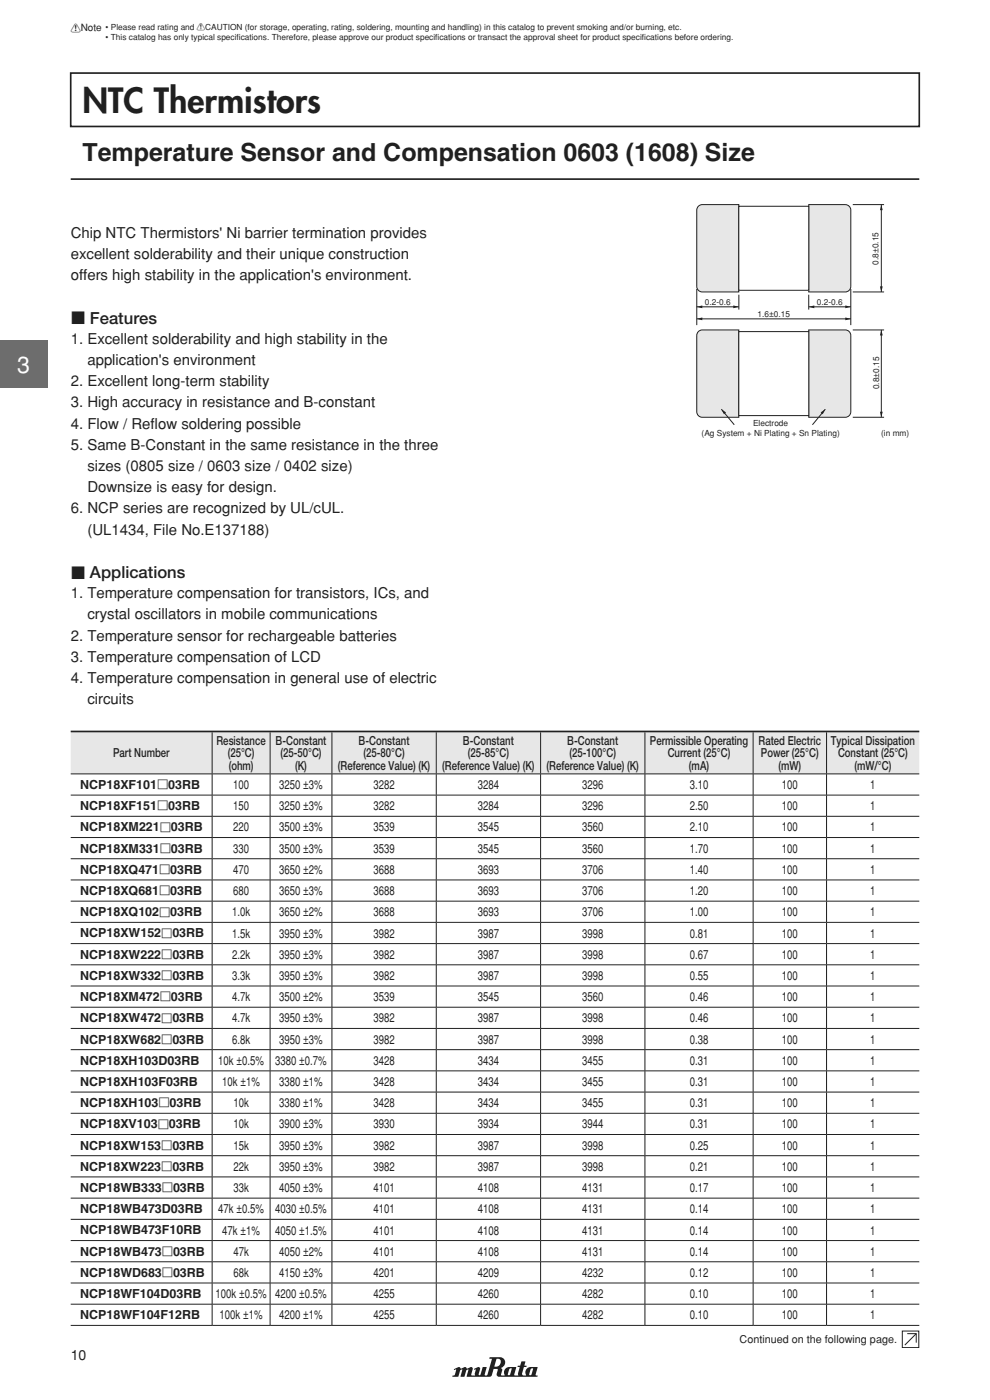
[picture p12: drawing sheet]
<svg xmlns="http://www.w3.org/2000/svg" width="210mm" height="297mm" viewBox="0 0 210 297" stroke-linecap="round" stroke-linejoin="round" font-family="sans-serif">
<defs><g id="words">
<text font-size="7.2" fill="#231f20" x="17.5" y="23.9">NTC Thermistors</text>
<text font-size="5.3" fill="#231f20" x="17.5" y="34.2">Temperature Sensor and Compensation 0603 (1608) Size</text>
<text font-size="4.9" fill="#fff" x="3.6" y="79.1">3</text>
<g font-size="3.5" fill="#231f20">
<text x="15" y="68.8">c Features</text>
<text x="15" y="122.8">c Applications</text>
</g>
<g font-size="3.2" fill="#231f20">
<text x="15" y="50.4">Chip NTC Thermistors' Ni barrier termination provides</text>
<text x="15" y="54.9">excellent solderability and their unique construction</text>
<text x="15" y="59.4">offers high stability in the application's environment.</text>
<text x="15" y="72.9">1. Excellent solderability and high stability in the</text>
<text x="18.5" y="77.4">application's environment</text>
<text x="15" y="81.9">2. Excellent long-term stability</text>
<text x="15" y="86.4">3. High accuracy in resistance and B-constant</text>
<text x="15" y="90.9">4. Flow / Ref</text>
<text x="15" y="95.4">5. Same B-Constant in the same resistance in the three</text>
<text x="31.9" y="90.9">l ow soldering possible</text>
<text x="18.5" y="99.9">sizes (0805 size / 0603 size / 0402 size)</text>
<text x="18.5" y="104.4">Downsize is easy for design.</text>
<text x="15" y="108.9">6. NCP series are recognized by UL/cUL.</text>
<text x="18.5" y="113.4">(UL1434, File No.E137188)</text>
<text x="15" y="126.9">1. Temperature compensation for transistors, ICs, and</text>
<text x="18.5" y="131.4">crystal oscillators in mobile communications</text>
<text x="15" y="135.9">2. Temperature sensor for rechargeable batteries</text>
<text x="15" y="140.4">3. Temperature compensation of LCD</text>
<text x="15" y="144.9">4. Temperature compensation in general use of electric</text>
<text x="18.5" y="149.4">circuits</text>
</g>
<text font-size="3" fill="#231f20" x="15" y="288.6">10</text>
<g font-size="2.6" fill="#231f20">
<text x="24" y="160.6">Part Number</text>
<text x="45.9" y="158">Resistance</text>
<text x="48.3" y="160.6">(25°C)</text>
<text x="58.5" y="158">B-Constant</text>
<text x="59.5" y="160.6">(25-50°C)</text>
<text x="76.1" y="158">B-Constant</text>
<text x="77.1" y="160.6">(25-80°C)</text>
<text x="98.2" y="158">B-Constant</text>
<text x="99.2" y="160.6">(25-85°C)</text>
<text x="120.3" y="158">B-Constant</text>
<text x="120.8" y="160.6">(25-100°C)</text>
<text x="137.9" y="158">Permissible Operating</text>
<text x="141.6" y="160.6">Current (25°C)</text>
<text x="160.9" y="158">Rated Electric</text>
<text x="161.4" y="160.6">Power (25°C)</text>
<text x="176.3" y="158">Typical Dissipation</text>
<text x="177.8" y="160.6">Constant (25°C)</text>
<text x="17" y="167.4">NCP18XF101p03RB</text>
<text x="48.5" y="163.3">(ohm)</text>
<text x="49.4" y="167.4">100</text>
<text x="59.2" y="167.4">3250 ±3%</text>
<text x="62.6" y="163.3">(K)</text>
<text x="71.7" y="163.3">(Reference Value) (K)</text>
<text x="79.2" y="167.4">3282</text>
<text x="93.8" y="163.3">(Reference Value) (K)</text>
<text x="101.3" y="167.4">3284</text>
<text x="115.9" y="163.3">(Reference Value) (K)</text>
<text x="123.5" y="167.4">3296</text>
<text x="146.1" y="163.3">(mA)</text>
<text x="146.3" y="167.4">3.10</text>
<text x="165.1" y="163.3">(mW)</text>
<text x="165.8" y="167.4">100</text>
<text x="181.3" y="163.3">(mW/°C)</text>
<text x="184.6" y="167.4">1</text>
<text x="17" y="171.9">NCP18XF151p03RB</text>
<text x="49.4" y="171.9">150</text>
<text x="59.2" y="171.9">3250 ±3%</text>
<text x="79.2" y="171.9">3282</text>
<text x="101.3" y="171.9">3284</text>
<text x="123.5" y="171.9">3296</text>
<text x="146.3" y="171.9">2.50</text>
<text x="165.8" y="171.9">100</text>
<text x="184.6" y="171.9">1</text>
<text x="17" y="176.4">NCP18XM221p03RB</text>
<text x="49.4" y="176.4">220</text>
<text x="59.2" y="176.4">3500 ±3%</text>
<text x="79.2" y="176.4">3539</text>
<text x="101.3" y="176.4">3545</text>
<text x="123.5" y="176.4">3560</text>
<text x="146.3" y="176.4">2.10</text>
<text x="165.8" y="176.4">100</text>
<text x="184.6" y="176.4">1</text>
<text x="17" y="180.9">NCP18XM331p03RB</text>
<text x="17" y="185.4">NCP18XQ471p03RB</text>
<text x="49.4" y="180.9">330</text>
<text x="49.4" y="185.4">470</text>
<text x="59.2" y="180.9">3500 ±3%</text>
<text x="59.2" y="185.4">3650 ±2%</text>
<text x="79.2" y="180.9">3539</text>
<text x="79.2" y="185.4">3688</text>
<text x="101.3" y="180.9">3545</text>
<text x="101.3" y="185.4">3693</text>
<text x="123.5" y="180.9">3560</text>
<text x="123.5" y="185.4">3706</text>
<text x="146.3" y="180.9">1.70</text>
<text x="146.3" y="185.4">1.40</text>
<text x="165.8" y="180.9">100</text>
<text x="165.8" y="185.4">100</text>
<text x="184.6" y="180.9">1</text>
<text x="184.6" y="185.4">1</text>
<text x="17" y="189.9">NCP18XQ681p03RB</text>
<text x="49.4" y="189.9">680</text>
<text x="59.2" y="189.9">3650 ±3%</text>
<text x="79.2" y="189.9">3688</text>
<text x="101.3" y="189.9">3693</text>
<text x="123.5" y="189.9">3706</text>
<text x="146.3" y="189.9">1.20</text>
<text x="165.8" y="189.9">100</text>
<text x="184.6" y="189.9">1</text>
<text x="17" y="194.4">NCP18XQ102p03RB</text>
<text x="49.2" y="194.4">1.0k</text>
<text x="59.2" y="194.4">3650 ±2%</text>
<text x="79.2" y="194.4">3688</text>
<text x="101.3" y="194.4">3693</text>
<text x="123.5" y="194.4">3706</text>
<text x="146.3" y="194.4">1.00</text>
<text x="165.8" y="194.4">100</text>
<text x="184.6" y="194.4">1</text>
<text x="17" y="198.9">NCP18XW152p03RB</text>
<text x="17" y="203.4">NCP18XW222p03RB</text>
<text x="49.2" y="198.9">1.5k</text>
<text x="49.2" y="203.4">2.2k</text>
<text x="59.2" y="198.9">3950 ±3%</text>
<text x="59.2" y="203.4">3950 ±3%</text>
<text x="79.2" y="198.9">3982</text>
<text x="79.2" y="203.4">3982</text>
<text x="101.3" y="198.9">3987</text>
<text x="101.3" y="203.4">3987</text>
<text x="123.5" y="198.9">3998</text>
<text x="123.5" y="203.4">3998</text>
<text x="146.3" y="198.9">0.81</text>
<text x="146.3" y="203.4">0.67</text>
<text x="165.8" y="198.9">100</text>
<text x="165.8" y="203.4">100</text>
<text x="184.6" y="198.9">1</text>
<text x="184.6" y="203.4">1</text>
<text x="17" y="207.9">NCP18XW332p03RB</text>
<text x="49.2" y="207.9">3.3k</text>
<text x="59.2" y="207.9">3950 ±3%</text>
<text x="79.2" y="207.9">3982</text>
<text x="101.3" y="207.9">3987</text>
<text x="123.5" y="207.9">3998</text>
<text x="146.3" y="207.9">0.55</text>
<text x="165.8" y="207.9">100</text>
<text x="184.6" y="207.9">1</text>
<text x="17" y="212.4">NCP18XM472p03RB</text>
<text x="49.2" y="212.4">4.7k</text>
<text x="59.2" y="212.4">3500 ±2%</text>
<text x="79.2" y="212.4">3539</text>
<text x="101.3" y="212.4">3545</text>
<text x="123.5" y="212.4">3560</text>
<text x="146.3" y="212.4">0.46</text>
<text x="165.8" y="212.4">100</text>
<text x="184.6" y="212.4">1</text>
<text x="17" y="216.9">NCP18XW472p03RB</text>
<text x="17" y="221.4">NCP18XW682p03RB</text>
<text x="49.2" y="216.9">4.7k</text>
<text x="49.2" y="221.4">6.8k</text>
<text x="59.2" y="216.9">3950 ±3%</text>
<text x="59.2" y="221.4">3950 ±3%</text>
<text x="79.2" y="216.9">3982</text>
<text x="79.2" y="221.4">3982</text>
<text x="101.3" y="216.9">3987</text>
<text x="101.3" y="221.4">3987</text>
<text x="123.5" y="216.9">3998</text>
<text x="123.5" y="221.4">3998</text>
<text x="146.3" y="216.9">0.46</text>
<text x="146.3" y="221.4">0.38</text>
<text x="165.8" y="216.9">100</text>
<text x="165.8" y="221.4">100</text>
<text x="184.6" y="216.9">1</text>
<text x="184.6" y="221.4">1</text>
<text x="17" y="225.9">NCP18XH103D03RB</text>
<text x="46.3" y="225.9">10k ±0.5%</text>
<text x="58.4" y="225.9">3380 ±0.7%</text>
<text x="79.2" y="225.9">3428</text>
<text x="101.3" y="225.9">3434</text>
<text x="123.5" y="225.9">3455</text>
<text x="146.3" y="225.9">0.31</text>
<text x="165.8" y="225.9">100</text>
<text x="184.6" y="225.9">1</text>
<text x="17" y="230.4">NCP18XH103F03RB</text>
<text x="47.2" y="230.4">10k ±1%</text>
<text x="59.2" y="230.4">3380 ±1%</text>
<text x="79.2" y="230.4">3428</text>
<text x="101.3" y="230.4">3434</text>
<text x="123.5" y="230.4">3455</text>
<text x="146.3" y="230.4">0.31</text>
<text x="165.8" y="230.4">100</text>
<text x="184.6" y="230.4">1</text>
<text x="17" y="234.9">NCP18XH103p03RB</text>
<text x="17" y="239.4">NCP18XV103p03RB</text>
<text x="49.5" y="234.9">10k</text>
<text x="49.5" y="239.4">10k</text>
<text x="59.2" y="234.9">3380 ±1%</text>
<text x="59.2" y="239.4">3900 ±3%</text>
<text x="79.2" y="234.9">3428</text>
<text x="79.2" y="239.4">3930</text>
<text x="101.3" y="234.9">3434</text>
<text x="101.3" y="239.4">3934</text>
<text x="123.5" y="234.9">3455</text>
<text x="123.5" y="239.4">3944</text>
<text x="146.3" y="234.9">0.31</text>
<text x="146.3" y="239.4">0.31</text>
<text x="165.8" y="234.9">100</text>
<text x="165.8" y="239.4">100</text>
<text x="184.6" y="234.9">1</text>
<text x="184.6" y="239.4">1</text>
<text x="17" y="243.9">NCP18XW153p03RB</text>
<text x="49.5" y="243.9">15k</text>
<text x="59.2" y="243.9">3950 ±3%</text>
<text x="79.2" y="243.9">3982</text>
<text x="101.3" y="243.9">3987</text>
<text x="123.5" y="243.9">3998</text>
<text x="146.3" y="243.9">0.25</text>
<text x="165.8" y="243.9">100</text>
<text x="184.6" y="243.9">1</text>
<text x="17" y="248.4">NCP18XW223p03RB</text>
<text x="49.5" y="248.4">22k</text>
<text x="59.2" y="248.4">3950 ±3%</text>
<text x="79.2" y="248.4">3982</text>
<text x="101.3" y="248.4">3987</text>
<text x="123.5" y="248.4">3998</text>
<text x="146.3" y="248.4">0.21</text>
<text x="165.8" y="248.4">100</text>
<text x="184.6" y="248.4">1</text>
<text x="17" y="252.9">NCP18WB333p03RB</text>
<text x="17" y="257.4">NCP18WB473D03RB</text>
<text x="46.3" y="257.4">47k ±0.5%</text>
<text x="49.5" y="252.9">33k</text>
<text x="58.4" y="257.4">4030 ±0.5%</text>
<text x="59.2" y="252.9">4050 ±3%</text>
<text x="79.2" y="257.4">4101</text>
<text x="79.2" y="252.9">4101</text>
<text x="101.3" y="252.9">4108</text>
<text x="101.3" y="257.4">4108</text>
<text x="123.5" y="252.9">4131</text>
<text x="123.5" y="257.4">4131</text>
<text x="146.3" y="252.9">0.17</text>
<text x="146.3" y="257.4">0.14</text>
<text x="165.8" y="252.9">100</text>
<text x="165.8" y="257.4">100</text>
<text x="184.6" y="252.9">1</text>
<text x="184.6" y="257.4">1</text>
<text x="17" y="261.9">NCP18WB473F10RB</text>
<text x="47.2" y="261.9">47k ±1%</text>
<text x="58.4" y="261.9">4050 ±1.5%</text>
<text x="79.2" y="261.9">4101</text>
<text x="101.3" y="261.9">4108</text>
<text x="123.5" y="261.9">4131</text>
<text x="146.3" y="261.9">0.14</text>
<text x="165.8" y="261.9">100</text>
<text x="184.6" y="261.9">1</text>
<text x="17" y="266.4">NCP18WB473p03RB</text>
<text x="49.5" y="266.4">47k</text>
<text x="59.2" y="266.4">4050 ±2%</text>
<text x="79.2" y="266.4">4101</text>
<text x="101.3" y="266.4">4108</text>
<text x="123.5" y="266.4">4131</text>
<text x="146.3" y="266.4">0.14</text>
<text x="165.8" y="266.4">100</text>
<text x="184.6" y="266.4">1</text>
<text x="17" y="270.9">NCP18WD683p03RB</text>
<text x="17" y="275.4">NCP18WF104D03RB</text>
<text x="45.7" y="275.4">100k ±0.5% 4200 ±0.5%</text>
<text x="49.5" y="270.9">68k</text>
<text x="59.2" y="270.9">4150 ±3%</text>
<text x="79.2" y="275.4">4255</text>
<text x="79.2" y="270.9">4201</text>
<text x="101.3" y="270.9">4209</text>
<text x="101.3" y="275.4">4260</text>
<text x="123.5" y="270.9">4232</text>
<text x="123.5" y="275.4">4282</text>
<text x="146.3" y="270.9">0.12</text>
<text x="146.3" y="275.4">0.10</text>
<text x="165.8" y="270.9">100</text>
<text x="165.8" y="275.4">100</text>
<text x="184.6" y="270.9">1</text>
<text x="184.6" y="275.4">1</text>
<text x="17" y="279.9">NCP18WF104F12RB</text>
<text x="46.6" y="279.9">100k ±1%</text>
<text x="59.2" y="279.9">4200 ±1%</text>
<text x="79.2" y="279.9">4255</text>
<text x="101.3" y="279.9">4260</text>
<text x="123.5" y="279.9">4282</text>
<text x="146.3" y="279.9">0.10</text>
<text x="165.8" y="279.9">100</text>
<text x="184.6" y="279.9">1</text>
</g>
<text font-size="2.3" fill="#231f20" x="156.9" y="284.9">Continued on the following page.</text>
<text font-size="2.1" fill="#231f20" x="15" y="6.7">!Note</text>
<g font-size="1.8" fill="#231f20">
<text x="22.4" y="6.4">• Please read rating and !CAUTION (for storage, operating, rating, soldering, mounting and handling) in this catalog to prevent smoking and/or burning, etc.</text>
<text x="22.4" y="8.5">• This catalog has only typical specifcations. Therefore, please approve our product specif</text>
<text x="50.2" y="8.5">i</text>
<text x="92.3" y="8.5">i cations or transact the approval sheet for product specif</text>
<text x="136.2" y="8.5">i cations before ordering.</text>
<text x="186.4" y="56.1" transform="rotate(-90 186.4 56.1)">0.8±0.15</text>
<text x="149.5" y="64.7">0.2-0.6</text>
<text x="173.3" y="64.7">0.2-0.6</text>
<text x="160.7" y="67.2">1.6±0.15</text>
<text x="186.5" y="82.6" transform="rotate(-90 186.5 82.6)">0.8±0.15</text>
<text x="148.8" y="92.6">(Ag System + Ni Plating + Sn Plating)</text>
<text x="159.8" y="90.4">Electrode</text>
<text x="186.9" y="92.5">(in mm)</text>
</g>
</g></defs>
<path d="M15 15.5h180v11.3h-180zM15 38h180z" fill="none" stroke="#231f20" stroke-width=".35"/>
<path d="M15 38h180" fill="none" stroke="#e6e7e8" stroke-width=".21"/>
<path d="M148 43.9l.6-.4 .4-.1h7.7v18.5h-7.7a1.17 1.17 0 0 1-1.2-1.1v-16.2z" fill="#e6e7e8"/>
<path d="M148 43.9l.6-.4 .4-.1h7.7v18.5h-7.7a1.17 1.17 0 0 1-1.2-1.1v-16.2z" fill="none" stroke="#231f20" stroke-width=".21"/>
<path d="M171.6 43.4h7.7a1.17 1.17 0 0 1 1.2 1.2v16.2a1.17 1.17 0 0 1-1.2 1.1h-7.7z" fill="#e6e7e8"/>
<path d="M171.6 43.4h7.7a1.17 1.17 0 0 1 1.2 1.2v16.2a1.17 1.17 0 0 1-1.2 1.1h-7.7z" fill="none" stroke="#231f20" stroke-width=".21"/>
<path d="M156.7 43.8h14.9v17.8h-14.9z" fill="#fff"/>
<path d="M156.7 43.8h14.9v17.8h-14.9z" fill="none" stroke="#231f20" stroke-width=".21"/>
<path d="M148 70.5l.6-.4 .4-.1h7.7v18.5h-7.7a1.17 1.17 0 0 1-1.2-1.1v-16.2z" fill="#e6e7e8"/>
<path d="M148 70.5l.6-.4 .4-.1h7.7v18.5h-7.7a1.17 1.17 0 0 1-1.2-1.1v-16.2z" fill="none" stroke="#231f20" stroke-width=".21"/>
<path d="M171.6 70h7.7a1.17 1.17 0 0 1 1.2 1.2v16.2a1.17 1.17 0 0 1-1.2 1.1h-7.7z" fill="#e6e7e8"/>
<path d="M171.6 70h7.7a1.17 1.17 0 0 1 1.2 1.2v16.2a1.17 1.17 0 0 1-1.2 1.1h-7.7z" fill="none" stroke="#231f20" stroke-width=".21"/>
<path d="M156.7 70.3h14.9v17.9h-14.9z" fill="#fff"/>
<g fill="none" stroke="#231f20" stroke-width=".21">
<path d="M180.9 43.4h6.6M186.9 43.4v18.5M147.8 61.3v7.7M147.8 65.1h8.9M147.8 67.6h32.7M156.7 70.3h14.9v17.9h-14.9zM156.7 62.5v3.2M171.6 62.5v3.2M171.6 65.1h8.9M180.5 61.3v7.7M180.9 61.9h6.6M180.9 70h6.6"/>
<path d="M186.9 70v18.5M153 86.8l2.8 3.3M180.9 88.5h6.6"/>
</g>
<path d="M153 86.8l1 .7-.4 .4z" fill="#231f20"/>
<path d="M175.1 86.8l-2.8 3.3" fill="none" stroke="#231f20" stroke-width=".21"/>
<g fill="#231f20">
<path d="M174.1 87.5l1-.7-.6 1.1z"/>
<path d="M155.6 64.8l1.1 .3-1.1 .3z"/>
<path d="M147.8 65.1l1.2-.3v.6z"/>
<path d="M179.3 64.8l1.2 .3-1.2 .3z"/>
<path d="M171.6 65.1l1.1-.3v.6z"/>
<path d="M179.3 67.4l1.2 .2-1.2 .3z"/>
<path d="M147.8 67.6l1.2-.2v.5z"/>
<path d="M187 43.4l.2 1.2h-.5z"/>
<path d="M187 70l.2 1.2h-.5z"/>
<path d="M186.7 60.8h.5l-.2 1.1z"/>
<path d="M186.7 87.3h.5l-.2 1.2z"/>
</g>
<path d="M191.4 282.4h3.5v3.5h-3.5zM192.4 282.9h2v1.9M194.4 282.9l-2.5 2.4" fill="none" stroke="#231f20" stroke-width=".21"/>
<path d="M15 155.2h30v9h-30zM45 155.2h12.3v9h-12.3zM57.3 155.2h13.1v9h-13.1zM70.4 155.2h22.1v9h-22.1zM92.5 155.2h22.2v9h-22.2zM114.7 155.2h22.1v9h-22.1zM136.8 155.2h23v9h-23zM159.8 155.2h15.5v9h-15.5zM175.3 155.2h19.7v9h-19.7z" fill="#e6e7e8"/>
<path d="M15 155.2h180" fill="none" stroke="#231f20" stroke-width=".35"/>
<g fill="none" stroke="#231f20" stroke-width=".21">
<path d="M45 155.4v8.7M57.3 155.4v8.7M70.4 155.4v8.7M92.5 155.4v8.7M114.7 155.4v8.7M136.8 155.4v8.7M159.8 155.4v8.7M175.3 155.4v8.7M15 164.2h180M15 168.7h180M15 173.2h180M15 177.7h180"/>
<path d="M45 164.2v4.4M45 168.7v4.4M45 173.2v4.4M45 177.7v4.4M57.3 164.2v4.4M57.3 168.7v4.4M57.3 173.2v4.4M57.3 177.7v4.4M70.4 164.2v4.4M70.4 168.7v4.4M70.4 173.2v4.4M70.4 177.7v4.4"/>
<path d="M92.5 164.2v4.4M92.5 168.7v4.4M92.5 173.2v4.4M92.5 177.7v4.4M114.7 164.2v4.4M114.7 168.7v4.4M114.7 173.2v4.4M114.7 177.7v4.4M136.8 164.2v4.4M136.8 168.7v4.4M136.8 173.2v4.4M136.8 177.7v4.4"/>
<path d="M159.8 164.2v4.4M159.8 168.7v4.4M159.8 173.2v4.4M159.8 177.7v4.4M175.3 164.2v4.4M175.3 168.7v4.4M175.3 173.2v4.4M175.3 177.7v4.4M15 182.2h180M15 186.7h180M15 191.2h180M15 195.7h180"/>
<path d="M45 182.2v4.4M45 186.7v4.4M45 191.2v4.4M45 195.7v4.4M57.3 182.2v4.4M57.3 186.7v4.4M57.3 191.2v4.4M57.3 195.7v4.4M70.4 182.2v4.4M70.4 186.7v4.4M70.4 191.2v4.4M70.4 195.7v4.4"/>
<path d="M92.5 182.2v4.4M92.5 186.7v4.4M92.5 191.2v4.4M92.5 195.7v4.4M114.7 182.2v4.4M114.7 186.7v4.4M114.7 191.2v4.4M114.7 195.7v4.4M136.8 182.2v4.4M136.8 186.7v4.4M136.8 191.2v4.4M136.8 195.7v4.4"/>
<path d="M159.8 182.2v4.4M159.8 186.7v4.4M159.8 191.2v4.4M159.8 195.7v4.4M175.3 182.2v4.4M175.3 186.7v4.4M175.3 191.2v4.4M175.3 195.7v4.4M15 200.2h180M15 204.7h180M15 209.2h180M15 213.7h180"/>
<path d="M15 218.2h180M45 200.2v4.4M45 204.7v4.4M45 209.2v4.4M45 213.7v4.4M45 218.2v4.4M57.3 200.2v4.4M57.3 204.7v4.4M57.3 209.2v4.4M57.3 213.7v4.4M57.3 218.2v4.4M70.4 200.2v4.4"/>
<path d="M70.4 204.7v4.4M70.4 209.2v4.4M70.4 213.7v4.4M70.4 218.2v4.4M92.5 200.2v4.4M92.5 204.7v4.4M92.5 209.2v4.4M92.5 213.7v4.4M92.5 218.2v4.4M114.7 200.2v4.4M114.7 204.7v4.4M114.7 209.2v4.4"/>
<path d="M114.7 213.7v4.4M114.7 218.2v4.4M136.8 200.2v4.4M136.8 204.7v4.4M136.8 209.2v4.4M136.8 213.7v4.4M136.8 218.2v4.4M159.8 200.2v4.4M159.8 204.7v4.4M159.8 209.2v4.4M159.8 213.7v4.4M159.8 218.2v4.4"/>
<path d="M175.3 200.2v4.4M175.3 204.7v4.4M175.3 209.2v4.4M175.3 213.7v4.4M175.3 218.2v4.4M15 222.7h180M15 227.2h180M15 231.7h180M15 236.2h180M45 222.7v4.4M45 227.2v4.4M45 231.7v4.4"/>
<path d="M45 236.2v4.4M57.3 222.7v4.4M57.3 227.2v4.4M57.3 231.7v4.4M57.3 236.2v4.4M70.4 222.7v4.4M70.4 227.2v4.4M70.4 231.7v4.4M70.4 236.2v4.4M92.5 222.7v4.4M92.5 227.2v4.4M92.5 231.7v4.4"/>
<path d="M92.5 236.2v4.4M114.7 222.7v4.4M114.7 227.2v4.4M114.7 231.7v4.4M114.7 236.2v4.4M136.8 222.7v4.4M136.8 227.2v4.4M136.8 231.7v4.4M136.8 236.2v4.4M159.8 222.7v4.4M159.8 227.2v4.4M159.8 231.7v4.4"/>
<path d="M159.8 236.2v4.4M175.3 222.7v4.4M175.3 227.2v4.4M175.3 231.7v4.4M175.3 236.2v4.4M15 240.7h180M15 245.2h180M15 249.7h180M15 254.2h180M15 258.7h180M45 240.7v4.4M45 245.2v4.4"/>
<path d="M45 249.7v4.4M45 254.2v4.4M45 258.7v4.4M57.3 240.7v4.4M57.3 245.2v4.4M57.3 249.7v4.4M57.3 254.2v4.4M57.3 258.7v4.4M70.4 240.7v4.4M70.4 245.2v4.4M70.4 249.7v4.4M70.4 254.2v4.4"/>
<path d="M70.4 258.7v4.4M92.5 240.7v4.4M92.5 245.2v4.4M92.5 249.7v4.4M92.5 254.2v4.4M92.5 258.7v4.4M114.7 240.7v4.4M114.7 245.2v4.4M114.7 249.7v4.4M114.7 254.2v4.4M114.7 258.7v4.4M136.8 240.7v4.4"/>
<path d="M136.8 245.2v4.4M136.8 249.7v4.4M136.8 254.2v4.4M136.8 258.7v4.4M159.8 240.7v4.4M159.8 245.2v4.4M159.8 249.7v4.4M159.8 254.2v4.4M159.8 258.7v4.4M175.3 240.7v4.4M175.3 245.2v4.4M175.3 249.7v4.4"/>
<path d="M175.3 254.2v4.4M175.3 258.7v4.4M15 263.2h180M15 267.7h180M15 272.2h180M15 276.7h180M45 263.2v4.4M45 267.7v4.4M45 272.2v4.4M45 276.7v4.4M57.3 263.2v4.4M57.3 267.7v4.4"/>
<path d="M57.3 272.2v4.4M57.3 276.7v4.4M70.4 263.2v4.4M70.4 267.7v4.4M70.4 272.2v4.4M70.4 276.7v4.4M92.5 263.2v4.4M92.5 267.7v4.4M92.5 272.2v4.4M92.5 276.7v4.4M114.7 263.2v4.4M114.7 267.7v4.4"/>
<path d="M114.7 272.2v4.4M114.7 276.7v4.4M136.8 263.2v4.4M136.8 267.7v4.4M136.8 272.2v4.4M136.8 276.7v4.4M159.8 263.2v4.4M159.8 267.7v4.4M159.8 272.2v4.4M159.8 276.7v4.4M175.3 263.2v4.4M175.3 267.7v4.4"/>
<path d="M175.3 272.2v4.4M175.3 276.7v4.4M15 281.2h180"/>
</g>
<path d="M96.3 290.5l.1 .1 .3-.1a1.12 1.12 0 0 1-.5 1.3h-.2v.3h1.2l.4-1.4 .4-.2-.2 1.6h.7l.4-1.4 .4-.2-.2 1.6 5-.1 .2-.3 .5-1.3 .8 .1-.3 1a.5 .5 0 0 0 .5 .6h8.2v-.3l-.4-.2 .4-1.6h-1.4a1.22 1.22 0 0 0-1 1.8l-.7-.1-.2-.2 .4-1.5 .6-.1v-.2l-.5-.1 .2-.8h-.8l-.3 .9-.5 .1v.2l.4 .1a2.02 2.02 0 0 0-.3 1.6l-.7 .1-.1-.2 .3-1.6a3.3 3.3 0 0 0-2 .2 1.35 1.35 0 0 0-.4 1.6h-.7l.2-1.2-.2-.4a1.18 1.18 0 0 0 .8-1.4 1.18 1.18 0 0 0-1.4-.9h-1.8l-.1 .3 .5 .1-.9 3.3-.2 .2-.4-.2 .4-1.6h-.8l-.5 1.6-.2 .1-.2-.1 .4-1.2-.4-.4-1 .4 .1 .2h.3l-.2 1.2h-.6l-.2-.2 .4-1.2-.2-.4h-.2l-.8 .4-.3-.4h-.2l-.8 .4-.5-.4zM105.3 288.3a.71 .71 0 0 1 .9 .3 .71 .71 0 0 1-.2 .9l-.3 .3-.8 .1zM108.1 290.4h.5l-.4 1.2-.3 .1-.2-.1zM112.6 290.4h.5l-.3 1.2-.4 .1-.2-.1z" fill="#231f20"/>
<path d="M0 72.3h10v10h-10z" fill="#6d6e70"/>
<use href="#words"/>
</svg>
